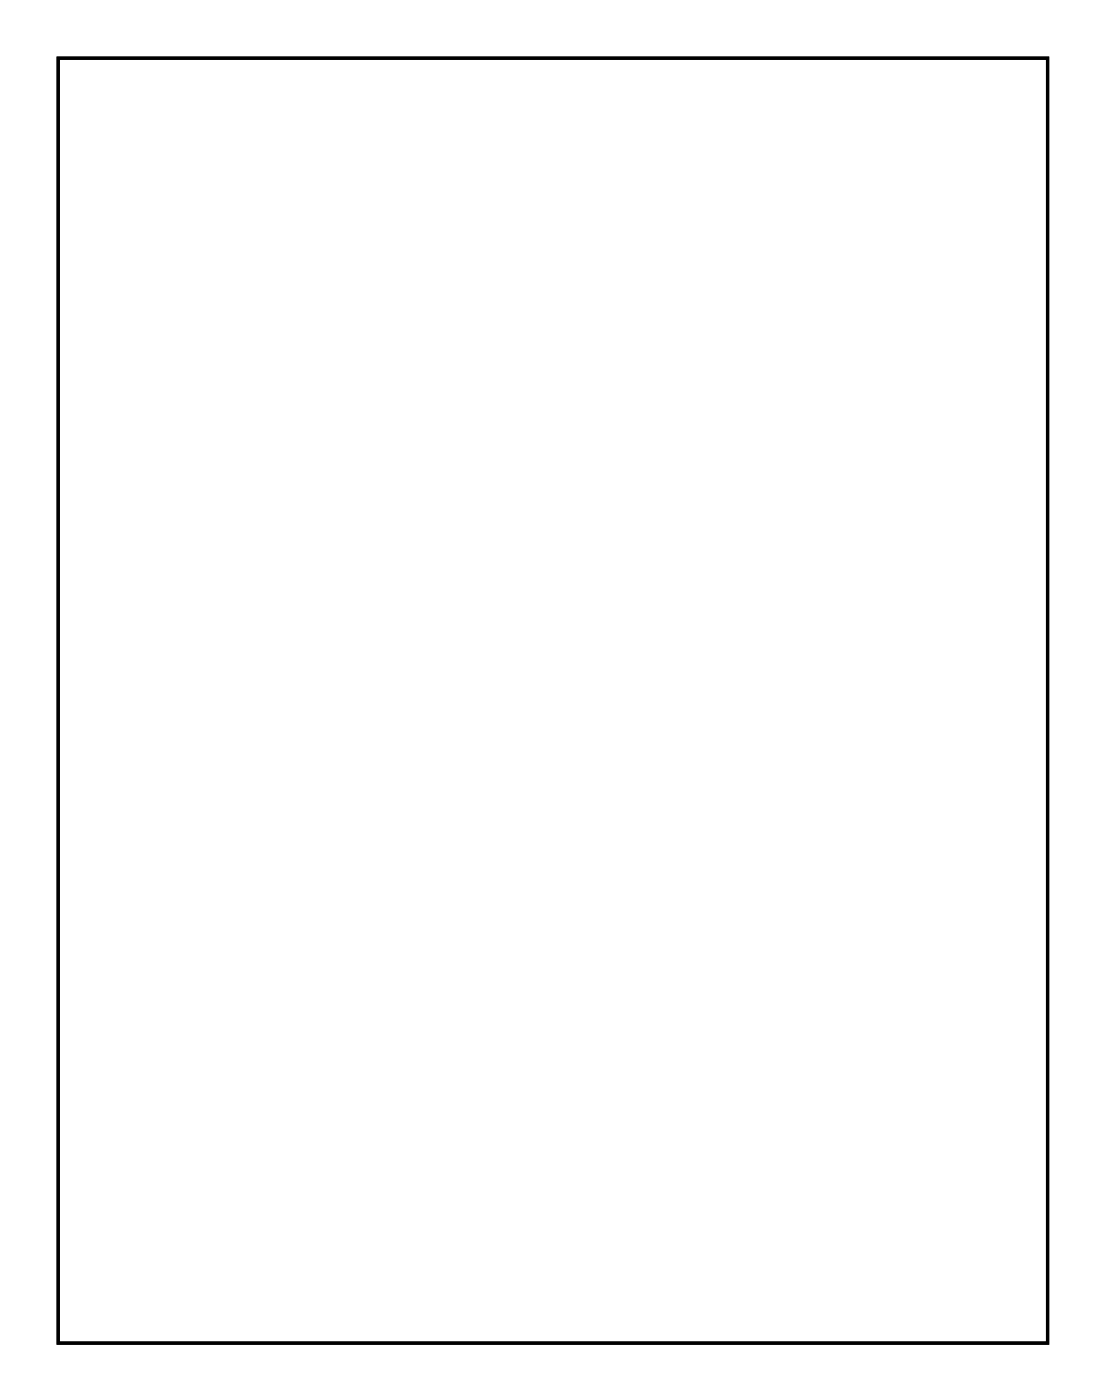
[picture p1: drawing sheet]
<svg xmlns="http://www.w3.org/2000/svg" width="69mm" height="87mm" viewBox="0 0 69 87" stroke-linecap="round" stroke-linejoin="round" font-family="sans-serif">
<path d="M3.6 3.6h61.8v80.3h-61.8z" fill="none" stroke="#000" stroke-width=".2"/>
<path d="M3.6 3.6v80.3h61.8v-80.3zM3.6 3.6h61.8v80.3h-61.8z" fill="#000"/>
<circle cx="28.5" cy="75.5" r=".67" fill="#fff"/>
<circle cx="28.5" cy="75.5" r=".67" fill="none" stroke="#fff" stroke-width=".61" stroke-linecap="butt"/>
<circle cx="28.5" cy="73" r=".67" fill="#fff"/>
<circle cx="28.5" cy="73" r=".67" fill="none" stroke="#fff" stroke-width=".61" stroke-linecap="butt"/>
<circle cx="28.5" cy="70.4" r=".67" fill="#fff"/>
<circle cx="28.5" cy="70.4" r=".67" fill="none" stroke="#fff" stroke-width=".61" stroke-linecap="butt"/>
<circle cx="28.5" cy="67.9" r=".67" fill="#fff"/>
<circle cx="28.5" cy="67.9" r=".67" fill="none" stroke="#fff" stroke-width=".61" stroke-linecap="butt"/>
<circle cx="28.5" cy="65.3" r=".67" fill="#fff"/>
<circle cx="28.5" cy="65.3" r=".67" fill="none" stroke="#fff" stroke-width=".61" stroke-linecap="butt"/>
<circle cx="28.5" cy="62.8" r=".67" fill="#fff"/>
<circle cx="28.5" cy="62.8" r=".67" fill="none" stroke="#fff" stroke-width=".61" stroke-linecap="butt"/>
<circle cx="28.5" cy="60.3" r=".67" fill="#fff"/>
<circle cx="28.5" cy="60.3" r=".67" fill="none" stroke="#fff" stroke-width=".61" stroke-linecap="butt"/>
<circle cx="28.5" cy="57.7" r=".67" fill="#fff"/>
<circle cx="28.5" cy="57.7" r=".67" fill="none" stroke="#fff" stroke-width=".61" stroke-linecap="butt"/>
<circle cx="28.5" cy="55.2" r=".67" fill="#fff"/>
<circle cx="28.5" cy="55.2" r=".67" fill="none" stroke="#fff" stroke-width=".61" stroke-linecap="butt"/>
<circle cx="28.5" cy="52.6" r=".67" fill="#fff"/>
<circle cx="28.5" cy="52.6" r=".67" fill="none" stroke="#fff" stroke-width=".61" stroke-linecap="butt"/>
<circle cx="28.5" cy="50.1" r=".67" fill="#fff"/>
<circle cx="28.5" cy="50.1" r=".67" fill="none" stroke="#fff" stroke-width=".61" stroke-linecap="butt"/>
<circle cx="28.5" cy="47.6" r=".67" fill="#fff"/>
<circle cx="28.5" cy="47.6" r=".67" fill="none" stroke="#fff" stroke-width=".61" stroke-linecap="butt"/>
<circle cx="28.5" cy="45" r=".67" fill="#fff"/>
<circle cx="28.5" cy="45" r=".67" fill="none" stroke="#fff" stroke-width=".61" stroke-linecap="butt"/>
<circle cx="28.5" cy="42.5" r=".67" fill="#fff"/>
<circle cx="28.5" cy="42.5" r=".67" fill="none" stroke="#fff" stroke-width=".61" stroke-linecap="butt"/>
<circle cx="31.1" cy="45" r=".67" fill="#fff"/>
<circle cx="31.1" cy="45" r=".67" fill="none" stroke="#fff" stroke-width=".61" stroke-linecap="butt"/>
<circle cx="31.1" cy="52.6" r=".67" fill="#fff"/>
<circle cx="31.1" cy="52.6" r=".67" fill="none" stroke="#fff" stroke-width=".61" stroke-linecap="butt"/>
<circle cx="31.1" cy="50.1" r=".67" fill="#fff"/>
<circle cx="31.1" cy="50.1" r=".67" fill="none" stroke="#fff" stroke-width=".61" stroke-linecap="butt"/>
<circle cx="43.8" cy="75.5" r=".67" fill="#fff"/>
<circle cx="43.8" cy="75.5" r=".67" fill="none" stroke="#fff" stroke-width=".61" stroke-linecap="butt"/>
<circle cx="43.8" cy="73" r=".67" fill="#fff"/>
<circle cx="43.8" cy="73" r=".67" fill="none" stroke="#fff" stroke-width=".61" stroke-linecap="butt"/>
<circle cx="43.8" cy="70.4" r=".67" fill="#fff"/>
<circle cx="43.8" cy="70.4" r=".67" fill="none" stroke="#fff" stroke-width=".61" stroke-linecap="butt"/>
<circle cx="43.8" cy="67.9" r=".67" fill="#fff"/>
<circle cx="43.8" cy="67.9" r=".67" fill="none" stroke="#fff" stroke-width=".61" stroke-linecap="butt"/>
<circle cx="43.8" cy="65.3" r=".67" fill="#fff"/>
<circle cx="43.8" cy="65.3" r=".67" fill="none" stroke="#fff" stroke-width=".61" stroke-linecap="butt"/>
<circle cx="43.8" cy="62.8" r=".67" fill="#fff"/>
<circle cx="43.8" cy="62.8" r=".67" fill="none" stroke="#fff" stroke-width=".61" stroke-linecap="butt"/>
<circle cx="43.8" cy="60.3" r=".67" fill="#fff"/>
<circle cx="43.8" cy="60.3" r=".67" fill="none" stroke="#fff" stroke-width=".61" stroke-linecap="butt"/>
<circle cx="43.8" cy="57.7" r=".67" fill="#fff"/>
<circle cx="43.8" cy="57.7" r=".67" fill="none" stroke="#fff" stroke-width=".61" stroke-linecap="butt"/>
<circle cx="43.8" cy="55.2" r=".67" fill="#fff"/>
<circle cx="43.8" cy="55.2" r=".67" fill="none" stroke="#fff" stroke-width=".61" stroke-linecap="butt"/>
<circle cx="43.8" cy="52.6" r=".67" fill="#fff"/>
<circle cx="43.8" cy="52.6" r=".67" fill="none" stroke="#fff" stroke-width=".61" stroke-linecap="butt"/>
<circle cx="43.8" cy="50.1" r=".67" fill="#fff"/>
<circle cx="43.8" cy="50.1" r=".67" fill="none" stroke="#fff" stroke-width=".61" stroke-linecap="butt"/>
<circle cx="43.8" cy="47.6" r=".67" fill="#fff"/>
<circle cx="43.8" cy="47.6" r=".67" fill="none" stroke="#fff" stroke-width=".61" stroke-linecap="butt"/>
<circle cx="43.8" cy="45" r=".67" fill="#fff"/>
<circle cx="43.8" cy="45" r=".67" fill="none" stroke="#fff" stroke-width=".61" stroke-linecap="butt"/>
<circle cx="43.8" cy="42.5" r=".67" fill="#fff"/>
<circle cx="43.8" cy="42.5" r=".67" fill="none" stroke="#fff" stroke-width=".61" stroke-linecap="butt"/>
<circle cx="31.1" cy="55.2" r=".67" fill="#fff"/>
<circle cx="31.1" cy="55.2" r=".67" fill="none" stroke="#fff" stroke-width=".61" stroke-linecap="butt"/>
<circle cx="38.7" cy="75.5" r=".67" fill="#fff"/>
<circle cx="38.7" cy="75.5" r=".67" fill="none" stroke="#fff" stroke-width=".61" stroke-linecap="butt"/>
<circle cx="41.2" cy="75.5" r=".67" fill="#fff"/>
<circle cx="41.2" cy="75.5" r=".67" fill="none" stroke="#fff" stroke-width=".61" stroke-linecap="butt"/>
<circle cx="36.2" cy="75.5" r=".67" fill="#fff"/>
<circle cx="36.2" cy="75.5" r=".67" fill="none" stroke="#fff" stroke-width=".61" stroke-linecap="butt"/>
<circle cx="31.1" cy="75.5" r=".67" fill="#fff"/>
<circle cx="31.1" cy="75.5" r=".67" fill="none" stroke="#fff" stroke-width=".61" stroke-linecap="butt"/>
<circle cx="33.6" cy="75.5" r=".67" fill="#fff"/>
<circle cx="33.6" cy="75.5" r=".67" fill="none" stroke="#fff" stroke-width=".61" stroke-linecap="butt"/>
<circle cx="20.9" cy="47.6" r=".75" fill="#fff"/>
<circle cx="20.9" cy="47.6" r=".75" fill="none" stroke="#fff" stroke-width=".61" stroke-linecap="butt"/>
<circle cx="20.9" cy="45" r=".75" fill="#fff"/>
<circle cx="20.9" cy="45" r=".75" fill="none" stroke="#fff" stroke-width=".61" stroke-linecap="butt"/>
<circle cx="20.9" cy="42.5" r=".75" fill="#fff"/>
<circle cx="20.9" cy="42.5" r=".75" fill="none" stroke="#fff" stroke-width=".61" stroke-linecap="butt"/>
<circle cx="20.9" cy="39.9" r=".75" fill="#fff"/>
<circle cx="20.9" cy="39.9" r=".75" fill="none" stroke="#fff" stroke-width=".61" stroke-linecap="butt"/>
<circle cx="20.9" cy="37.4" r=".75" fill="#fff"/>
<circle cx="20.9" cy="37.4" r=".75" fill="none" stroke="#fff" stroke-width=".61" stroke-linecap="butt"/>
<circle cx="20.9" cy="50.1" r=".75" fill="#fff"/>
<circle cx="20.9" cy="50.1" r=".75" fill="none" stroke="#fff" stroke-width=".61" stroke-linecap="butt"/>
<circle cx="48.9" cy="27.2" r=".62" fill="#fff"/>
<circle cx="48.9" cy="27.2" r=".62" fill="none" stroke="#fff" stroke-width=".69" stroke-linecap="butt"/>
<circle cx="48.9" cy="24.7" r=".62" fill="#fff"/>
<circle cx="48.9" cy="24.7" r=".62" fill="none" stroke="#fff" stroke-width=".69" stroke-linecap="butt"/>
<circle cx="48.9" cy="22.2" r=".62" fill="#fff"/>
<circle cx="48.9" cy="22.2" r=".62" fill="none" stroke="#fff" stroke-width=".69" stroke-linecap="butt"/>
<circle cx="48.9" cy="19.6" r=".62" fill="#fff"/>
<circle cx="48.9" cy="19.6" r=".62" fill="none" stroke="#fff" stroke-width=".69" stroke-linecap="butt"/>
<circle cx="48.9" cy="17.1" r=".62" fill="#fff"/>
<circle cx="48.9" cy="17.1" r=".62" fill="none" stroke="#fff" stroke-width=".69" stroke-linecap="butt"/>
<circle cx="48.9" cy="14.5" r=".62" fill="#fff"/>
<circle cx="48.9" cy="14.5" r=".62" fill="none" stroke="#fff" stroke-width=".69" stroke-linecap="butt"/>
<path d="M48.1 44.3h1.5v1.4h-1.5z" fill="#fff"/>
<path d="M48.1 44.3h1.5v1.4h-1.5z" fill="none" stroke="#fff" stroke-width=".76" stroke-linecap="butt"/>
<circle cx="48.9" cy="45" r=".74" fill="#fff"/>
<circle cx="48.9" cy="45" r=".74" fill="none" stroke="#fff" stroke-width=".76" stroke-linecap="butt"/>
<circle cx="48.9" cy="42.5" r=".74" fill="#fff"/>
<circle cx="48.9" cy="42.5" r=".74" fill="none" stroke="#fff" stroke-width=".76" stroke-linecap="butt"/>
<circle cx="48.9" cy="39.9" r=".74" fill="#fff"/>
<circle cx="48.9" cy="39.9" r=".74" fill="none" stroke="#fff" stroke-width=".76" stroke-linecap="butt"/>
<path d="M53.2 44.3h1.5v1.4h-1.5z" fill="#fff"/>
<path d="M53.2 44.3h1.5v1.4h-1.5z" fill="none" stroke="#fff" stroke-width=".76" stroke-linecap="butt"/>
<circle cx="53.9" cy="45" r=".74" fill="#fff"/>
<circle cx="53.9" cy="45" r=".74" fill="none" stroke="#fff" stroke-width=".76" stroke-linecap="butt"/>
<circle cx="53.9" cy="42.5" r=".74" fill="#fff"/>
<circle cx="53.9" cy="42.5" r=".74" fill="none" stroke="#fff" stroke-width=".76" stroke-linecap="butt"/>
<circle cx="53.9" cy="39.9" r=".74" fill="#fff"/>
<circle cx="53.9" cy="39.9" r=".74" fill="none" stroke="#fff" stroke-width=".76" stroke-linecap="butt"/>
<circle cx="51.4" cy="52.6" r=".6" fill="#fff"/>
<circle cx="51.4" cy="52.6" r=".6" fill="none" stroke="#fff" stroke-width=".65" stroke-linecap="butt"/>
<path d="M50.8 52h1.2v1.2h-1.2z" fill="#fff"/>
<path d="M50.8 52h1.2v1.2h-1.2z" fill="none" stroke="#fff" stroke-width=".65" stroke-linecap="butt"/>
<circle cx="53.9" cy="52.6" r=".6" fill="#fff"/>
<circle cx="53.9" cy="52.6" r=".6" fill="none" stroke="#fff" stroke-width=".65" stroke-linecap="butt"/>
<circle cx="20.9" cy="55.2" r=".74" fill="#fff"/>
<circle cx="20.9" cy="55.2" r=".74" fill="none" stroke="#fff" stroke-width=".76" stroke-linecap="butt"/>
<circle cx="20.9" cy="57.7" r=".74" fill="#fff"/>
<circle cx="20.9" cy="57.7" r=".74" fill="none" stroke="#fff" stroke-width=".76" stroke-linecap="butt"/>
<circle cx="20.9" cy="60.3" r=".74" fill="#fff"/>
<circle cx="20.9" cy="60.3" r=".74" fill="none" stroke="#fff" stroke-width=".76" stroke-linecap="butt"/>
<circle cx="20.9" cy="62.8" r=".74" fill="#fff"/>
<circle cx="20.9" cy="62.8" r=".74" fill="none" stroke="#fff" stroke-width=".76" stroke-linecap="butt"/>
<circle cx="20.9" cy="55.2" r=".74" fill="#fff"/>
<circle cx="20.9" cy="55.2" r=".74" fill="none" stroke="#fff" stroke-width=".76" stroke-linecap="butt"/>
<circle cx="20.9" cy="57.7" r=".74" fill="#fff"/>
<circle cx="20.9" cy="57.7" r=".74" fill="none" stroke="#fff" stroke-width=".76" stroke-linecap="butt"/>
<circle cx="20.9" cy="60.3" r=".74" fill="#fff"/>
<circle cx="20.9" cy="60.3" r=".74" fill="none" stroke="#fff" stroke-width=".76" stroke-linecap="butt"/>
<circle cx="20.9" cy="62.8" r=".74" fill="#fff"/>
<circle cx="20.9" cy="62.8" r=".74" fill="none" stroke="#fff" stroke-width=".76" stroke-linecap="butt"/>
<circle cx="20.9" cy="73.2" r=".74" fill="#fff"/>
<circle cx="20.9" cy="73.2" r=".74" fill="none" stroke="#fff" stroke-width=".76" stroke-linecap="butt"/>
<circle cx="20.9" cy="70.6" r=".74" fill="#fff"/>
<circle cx="20.9" cy="70.6" r=".74" fill="none" stroke="#fff" stroke-width=".76" stroke-linecap="butt"/>
<circle cx="20.9" cy="68.1" r=".74" fill="#fff"/>
<circle cx="20.9" cy="68.1" r=".74" fill="none" stroke="#fff" stroke-width=".76" stroke-linecap="butt"/>
<circle cx="20.9" cy="65.6" r=".74" fill="#fff"/>
<circle cx="20.9" cy="65.6" r=".74" fill="none" stroke="#fff" stroke-width=".76" stroke-linecap="butt"/>
<circle cx="51.4" cy="60.3" r=".6" fill="#fff"/>
<circle cx="51.4" cy="60.3" r=".6" fill="none" stroke="#fff" stroke-width=".65" stroke-linecap="butt"/>
<path d="M50.8 59.7h1.2v1.2h-1.2z" fill="#fff"/>
<path d="M50.8 59.7h1.2v1.2h-1.2z" fill="none" stroke="#fff" stroke-width=".65" stroke-linecap="butt"/>
<circle cx="53.9" cy="60.3" r=".6" fill="#fff"/>
<circle cx="53.9" cy="60.3" r=".6" fill="none" stroke="#fff" stroke-width=".65" stroke-linecap="butt"/>
</svg>
